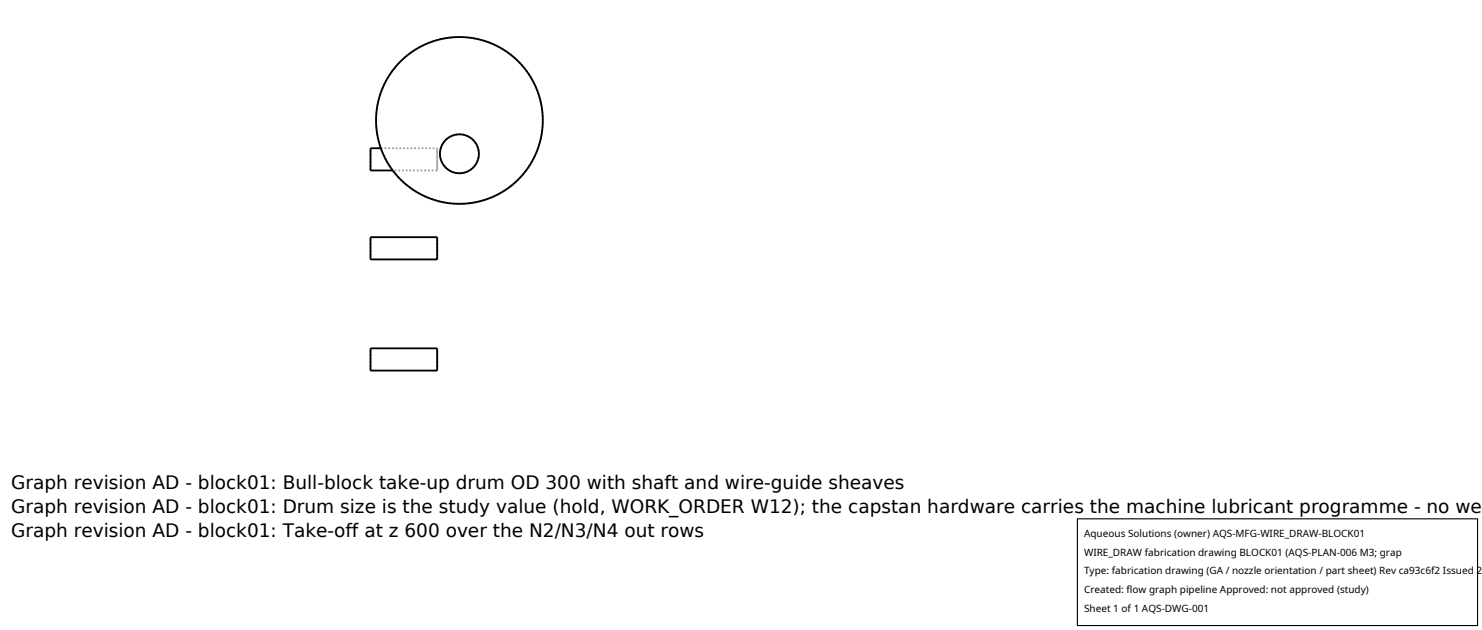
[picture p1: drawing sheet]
<svg xmlns="http://www.w3.org/2000/svg" width="212mm" height="90mm" viewBox="0 0 212 90" stroke-linecap="round" stroke-linejoin="round" font-family="sans-serif">
<defs><g id="words">
<g font-size="2.6">
<text x="1.6" y="69.8">Graph revision AD - block01: Bull-block take-up drum OD 300 with shaft and wire-guide sheaves</text>
<text x="1.6" y="73.3">Graph revision AD - block01: Drum size is the study value (hold, WORK_ORDER W12); the capstan hardware carries the machine lubricant programme - no we</text>
<text x="1.6" y="76.7">Graph revision AD - block01: Take-off at z 600 over the N2/N3/N4 out rows</text>
</g>
<g font-size="1.4">
<text x="154.8" y="76.6">Aqueous Solutions (owner) AQS-MFG-WIRE_DRAW-BLOCK01</text>
<text x="154.8" y="79.3">WIRE_DRAW fabrication drawing BLOCK01 (AQS-PLAN-006 M3; grap</text>
<text x="154.8" y="82">Type: fabrication drawing (GA / nozzle orientation / part sheet) Rev ca93c6f2 Issued 2</text>
<text x="154.8" y="84.7">Created: flow graph pipeline Approved: not approved (study)</text>
<text x="154.8" y="87.4">Sheet 1 of 1 AQS-DWG-001</text>
</g>
</g></defs>
<path d="M65.6 5.3l-2.3 .2-2.3 .7-2.1 1.2-1.7 1.4-1.5 1.8-1.1 2-.7 2.2-.2 2.3 .2 2.3 .7 2.3 1.1 2.1 1.5 1.8 1.8 1.5 2 1.1 2.2 .7 2.4 .2 2.2-.2 2.3-.7 2.1-1.1 1.8-1.5 1.5-1.8 1.1-2 .7-2.1 .2-2.4-.2-2.3-.7-2.3-1.1-2.1-1.4-1.8-1.8-1.4-2.1-1.2-2.3-.7-2.3-.2M65.6 19.2l1.1 .2 .9 .6 .6 .9 .2 1-.2 1.1-.6 .9-.9 .6-1 .2-1.1-.2-.9-.6-.6-.8-.3-1.1 .2-1.1 .7-.9 .9-.6 1-.2M52.9 37v-3.1M52.9 24.3v-3.1M54.4 21.2h8M62.4 37v-3.1M62.4 21.2v3.1M62.4 24.3v-3.1M62.4 24.3h-6.3M52.9 52.9v-3.2M62.4 52.9v-3.2" fill="none" stroke="#a0a0a0" stroke-width=".26" stroke-dasharray=".3 .3" stroke-linecap="butt"/>
<g fill="none" stroke="#000" stroke-width=".26">
<path d="M52.9 33.9h9.5v3.1h-9.5zM54.4 21.2h-1.5v3.1h3.2M52.9 49.7h9.5v3.2h-9.5z"/>
<circle cx="65.6" cy="17.2" r="11.9"/>
<circle cx="65.6" cy="22" r="2.78"/>
</g>
<path d="M153.9 74.1h57.1v15.2h-57.1z" fill="#fff" stroke="#000" stroke-width=".16"/>
<use href="#words"/>
</svg>
